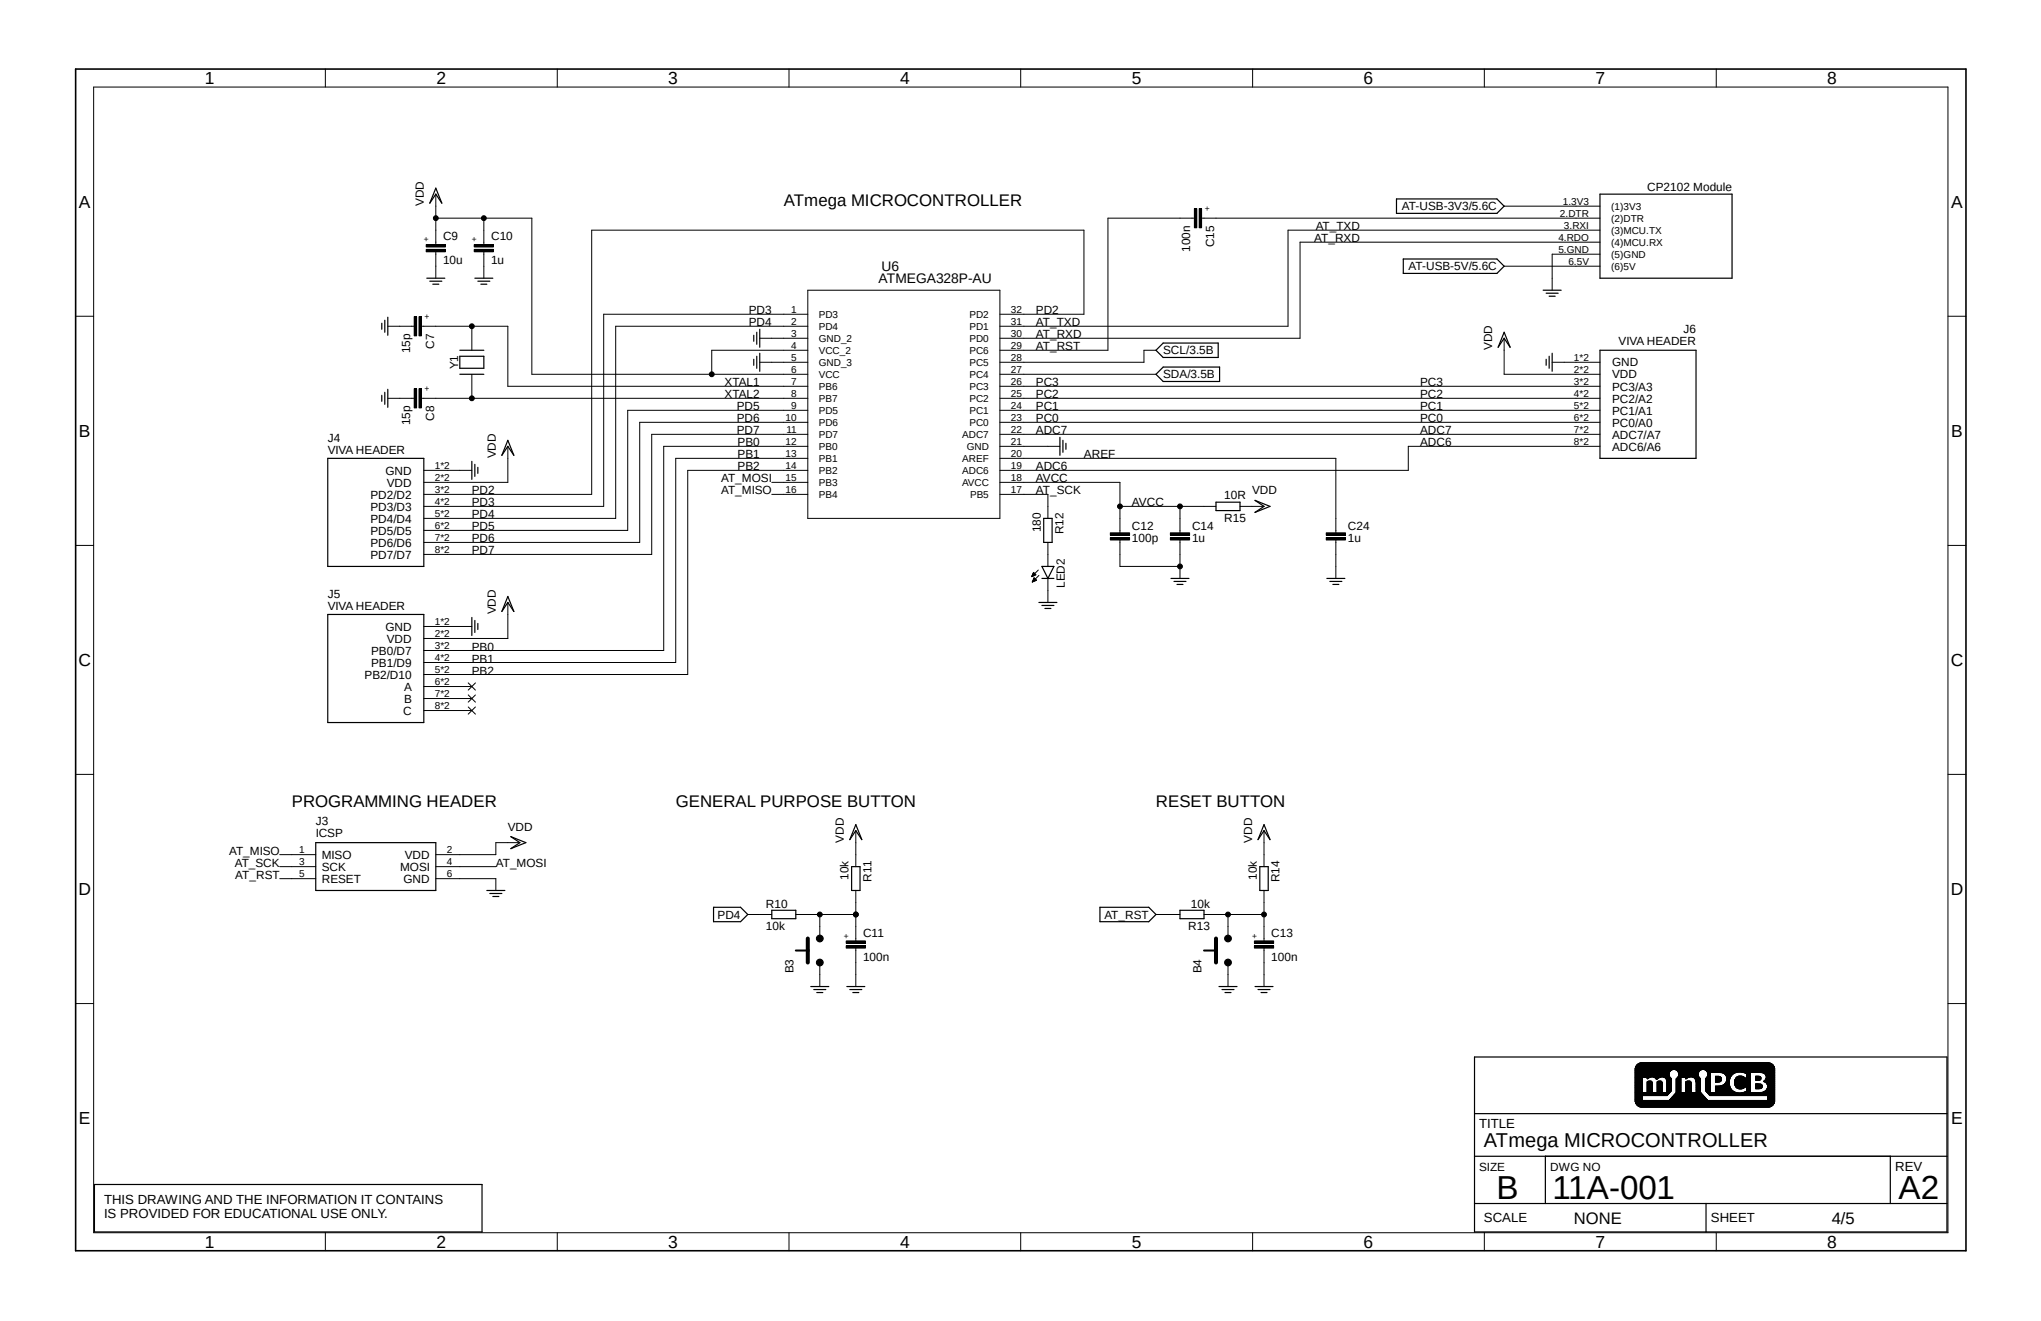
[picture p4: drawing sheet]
<svg xmlns="http://www.w3.org/2000/svg" width="432mm" height="279mm" viewBox="0 0 432 279" stroke-linecap="round" stroke-linejoin="round" font-family="sans-serif">
<defs><g id="words">
<g font-size="7">
<text x="316.6" y="253.5">B</text>
<text x="328.4" y="253.5">11A-001</text>
<text x="401.6" y="253.5">A2</text>
</g>
<text font-size="4.2" x="313.9" y="242.6">ATmega MICROCONTROLLER</text>
<g font-size="3.7">
<text x="43.3" y="17.8">1</text>
<text x="92.4" y="17.8">2</text>
<text x="141.4" y="17.8">3</text>
<text x="190.4" y="17.8">4</text>
<text x="239.5" y="17.8">5</text>
<text x="288.5" y="17.8">6</text>
<text x="337.5" y="17.8">7</text>
<text x="386.6" y="17.8">8</text>
<text x="16.7" y="43.9">A</text>
<text x="412.8" y="43.9">A</text>
<text x="16.7" y="92.4">B</text>
<text x="412.8" y="92.4">B</text>
<text x="16.6" y="140.9">C</text>
<text x="412.7" y="140.9">C</text>
<text x="16.6" y="189.4">D</text>
<text x="412.7" y="189.4">D</text>
<text x="16.7" y="237.8">E</text>
<text x="412.8" y="237.8">E</text>
<text x="43.3" y="263.9">1</text>
<text x="92.4" y="263.9">2</text>
<text x="141.4" y="263.9">3</text>
<text x="190.4" y="263.9">4</text>
<text x="239.5" y="263.9">5</text>
<text x="288.5" y="263.9">6</text>
<text x="337.5" y="263.9">7</text>
<text x="386.6" y="263.9">8</text>
</g>
<g font-size="3.6">
<text x="165.8" y="43.6">ATmega MICROCONTROLLER</text>
<text x="61.7" y="170.6">PROGRAMMING HEADER</text>
<text x="143" y="170.6">GENERAL PURPOSE BUTTON</text>
<text x="244.6" y="170.6">RESET BUTTON</text>
</g>
<g font-size="3.5">
<text x="332.9" y="258.8">NONE</text>
<text x="387.5" y="258.8">4/5</text>
</g>
<g font-size="2.9">
<text x="185.9" y="59.9">ATMEGA328P-AU</text>
<text x="186.5" y="57.4">U6</text>
</g>
<g font-size="2.8">
<text x="312.9" y="238.6">TITLE</text>
<text x="400.9" y="247.6">REV</text>
<text x="22" y="254.6">THIS DRAWING AND THE INFORMATION IT CONTAINS</text>
<text x="22" y="257.6">IS PROVIDED FOR EDUCATIONAL USE ONLY.</text>
<text x="313.9" y="258.5">SCALE</text>
<text x="362" y="258.5">SHEET</text>
</g>
<g font-size="2.5">
<text x="348.5" y="40.3">CP2102 Module</text>
<text x="89.7" y="43.6" transform="rotate(-90 89.7 43.6)">VDD</text>
<text x="296.6" y="44.5">AT-USB-3V3/5.6C</text>
<text x="93.7" y="50.8">C9</text>
<text x="103.9" y="50.8">C10</text>
<text x="251.8" y="53.3" transform="rotate(-90 251.8 53.3)">100n</text>
<text x="256.9" y="52.3" transform="rotate(-90 256.9 52.3)">C15</text>
<text x="278.1" y="51.2">AT_RXD</text>
<text x="278.3" y="48.7">AT_TXD</text>
<text x="93.7" y="55.9">10u</text>
<text x="103.9" y="55.9">1u</text>
<text x="298" y="57.2">AT-USB-5V/5.6C</text>
<text x="158.4" y="66.5">PD3</text>
<text x="158.4" y="69">PD4</text>
<text x="219.2" y="69">AT_TXD</text>
<text x="219.2" y="71.5">AT_RXD</text>
<text x="219.2" y="66.5">PD2</text>
<text x="356.2" y="70.5">J6</text>
<text x="86.7" y="74.7" transform="rotate(-90 86.7 74.7)">15p</text>
<text x="91.8" y="73.7" transform="rotate(-90 91.8 73.7)">C7</text>
<text x="219.2" y="74.1">AT_RST</text>
<text x="246.1" y="75">SCL/3.5B</text>
<text x="315.7" y="74.1" transform="rotate(-90 315.7 74.1)">VDD</text>
<text x="341" y="77.5">GND</text>
<text x="342.4" y="73.1">VIVA HEADER</text>
<text x="96.9" y="78.1" transform="rotate(-90 96.9 78.1)">Y1</text>
<text x="153.3" y="81.7">XTAL1</text>
<text x="219.2" y="81.7">PC3</text>
<text x="246.1" y="80.1">SDA/3.5B</text>
<text x="300.4" y="81.7">PC3</text>
<text x="341" y="80.1">VDD</text>
<text x="341" y="82.6">PC3/A3</text>
<text x="86.7" y="90" transform="rotate(-90 86.7 90)">15p</text>
<text x="91.8" y="89" transform="rotate(-90 91.8 89)">C8</text>
<text x="153.3" y="84.2">XTAL2</text>
<text x="155.9" y="86.8">PD5</text>
<text x="155.9" y="89.3">PD6</text>
<text x="219.2" y="89.3">PC0</text>
<text x="219.2" y="84.2">PC2</text>
<text x="219.2" y="86.8">PC1</text>
<text x="300.4" y="89.3">PC0</text>
<text x="300.4" y="84.2">PC2</text>
<text x="300.4" y="86.8">PC1</text>
<text x="341" y="85.1">PC2/A2</text>
<text x="341" y="87.7">PC1/A1</text>
<text x="69.3" y="93.4">J4</text>
<text x="69.3" y="95.9">VIVA HEADER</text>
<text x="155.9" y="91.9">PD7</text>
<text x="156" y="94.4">PB0</text>
<text x="219.2" y="91.9">ADC7</text>
<text x="300.4" y="91.9">ADC7</text>
<text x="300.4" y="94.4">ADC6</text>
<text x="341" y="90.2">PC0/A0</text>
<text x="341" y="92.8">ADC7/A7</text>
<text x="341" y="95.3">ADC6/A6</text>
<text x="81.5" y="100.4">GND</text>
<text x="104.9" y="96.9" transform="rotate(-90 104.9 96.9)">VDD</text>
<text x="156" y="96.9">PB1</text>
<text x="156" y="99.5">PB2</text>
<text x="219.2" y="99.5">ADC6</text>
<text x="229.3" y="96.9">AREF</text>
<text x="78.4" y="105.5">PD2/D2</text>
<text x="78.4" y="108">PD3/D3</text>
<text x="81.8" y="102.9">VDD</text>
<text x="99.8" y="104.6">PD2</text>
<text x="99.8" y="107.1">PD3</text>
<text x="152.6" y="104.6">AT_MISO</text>
<text x="152.6" y="102">AT_MOSI</text>
<text x="219.2" y="104.6">AT_SCK</text>
<text x="219.2" y="102">AVCC</text>
<text x="239.5" y="107.1">AVCC</text>
<text x="259" y="105.6">10R</text>
<text x="264.9" y="104.6">VDD</text>
<text x="78.4" y="110.5">PD4/D4</text>
<text x="78.4" y="113.1">PD5/D5</text>
<text x="99.8" y="112.2">PD5</text>
<text x="99.8" y="109.6">PD4</text>
<text x="220.2" y="112.6" transform="rotate(-90 220.2 112.6)">180</text>
<text x="225" y="113" transform="rotate(-90 225 113)">R12</text>
<text x="239.5" y="112.2">C12</text>
<text x="252.2" y="112.2">C14</text>
<text x="259" y="110.4">R15</text>
<text x="285.2" y="112.2">C24</text>
<text x="78.4" y="115.6">PD6/D6</text>
<text x="78.4" y="118.2">PD7/D7</text>
<text x="99.8" y="114.7">PD6</text>
<text x="99.8" y="117.3">PD7</text>
<text x="239.5" y="114.7">100p</text>
<text x="252.2" y="114.7">1u</text>
<text x="285.2" y="114.7">1u</text>
<text x="225.3" y="124.4" transform="rotate(-90 225.3 124.4)">LED2</text>
<text x="69.3" y="126.4">J5</text>
<text x="69.3" y="128.9">VIVA HEADER</text>
<text x="104.9" y="130" transform="rotate(-90 104.9 130)">VDD</text>
<text x="81.5" y="133.4">GND</text>
<text x="81.8" y="135.9">VDD</text>
<text x="99.8" y="137.6">PB0</text>
<text x="77.1" y="143.6">PB2/D10</text>
<text x="78.5" y="138.5">PB0/D7</text>
<text x="78.5" y="141">PB1/D9</text>
<text x="99.8" y="140.1">PB1</text>
<text x="99.8" y="142.7">PB2</text>
<text x="85.5" y="146.1">A</text>
<text x="85.5" y="148.6">B</text>
<text x="85.3" y="151.2">C</text>
<text x="66.8" y="177">ICSP</text>
<text x="66.8" y="174.4">J3</text>
<text x="107.4" y="175.7">VDD</text>
<text x="178.5" y="178.2" transform="rotate(-90 178.5 178.2)">VDD</text>
<text x="264.9" y="178.2" transform="rotate(-90 264.9 178.2)">VDD</text>
<text x="48.5" y="180.8">AT_MISO</text>
<text x="49.7" y="183.3">AT_SCK</text>
<text x="49.8" y="185.8">AT_RST</text>
<text x="68.1" y="181.7">MISO</text>
<text x="68.1" y="184.2">SCK</text>
<text x="84.6" y="184.2">MOSI</text>
<text x="85.6" y="181.7">VDD</text>
<text x="104.9" y="183.3">AT_MOSI</text>
<text x="68.1" y="186.7">RESET</text>
<text x="85.3" y="186.7">GND</text>
<text x="162" y="191.9">R10</text>
<text x="179.5" y="186.1" transform="rotate(-90 179.5 186.1)">10k</text>
<text x="184.4" y="186.5" transform="rotate(-90 184.4 186.5)">R11</text>
<text x="251.9" y="191.9">10k</text>
<text x="265.9" y="186.1" transform="rotate(-90 265.9 186.1)">10k</text>
<text x="270.7" y="186.7" transform="rotate(-90 270.7 186.7)">R14</text>
<text x="151.8" y="194.3">PD4</text>
<text x="162" y="196.7">10k</text>
<text x="233.6" y="194.3">AT_RST</text>
<text x="251.4" y="196.7">R13</text>
<text x="182.6" y="203.2">100n</text>
<text x="182.6" y="198.1">C11</text>
<text x="268.9" y="203.2">100n</text>
<text x="268.9" y="198.1">C13</text>
<text x="167.9" y="205.9" transform="rotate(-90 167.9 205.9)">B3</text>
<text x="254.2" y="205.9" transform="rotate(-90 254.2 205.9)">B4</text>
<text x="312.9" y="247.6">SIZE</text>
<text x="328" y="247.6">DWG NO</text>
</g>
<g font-size="2.1">
<text x="330" y="45.8">2.DTR</text>
<text x="330.6" y="43.3">1.3V3</text>
<text x="340.9" y="44.4">(1)3V3</text>
<text x="340.9" y="46.9">(2)DTR</text>
<text x="329.7" y="50.9">4.RDO</text>
<text x="329.7" y="53.4">5.GND</text>
<text x="330.9" y="48.3">3.RXI</text>
<text x="340.9" y="49.4">(3)MCU.TX</text>
<text x="340.9" y="52">(4)MCU.RX</text>
<text x="331.8" y="56">6.5V</text>
<text x="340.9" y="54.5">(5)GND</text>
<text x="340.9" y="57.1">(6)5V</text>
<text x="167.4" y="66.1">1</text>
<text x="167.4" y="68.7">2</text>
<text x="167.4" y="71.2">3</text>
<text x="173.2" y="67.2">PD3</text>
<text x="173.2" y="69.8">PD4</text>
<text x="205.1" y="69.8">PD1</text>
<text x="205.1" y="67.2">PD2</text>
<text x="213.9" y="71.2">30</text>
<text x="213.9" y="68.7">31</text>
<text x="213.9" y="66.1">32</text>
<text x="167.4" y="73.7">4</text>
<text x="167.4" y="76.3">5</text>
<text x="173.2" y="72.3">GND_2</text>
<text x="173.2" y="74.8">VCC_2</text>
<text x="173.2" y="77.4">GND_3</text>
<text x="205.1" y="77.4">PC5</text>
<text x="205.1" y="74.8">PC6</text>
<text x="205.1" y="72.3">PD0</text>
<text x="213.9" y="76.3">28</text>
<text x="213.9" y="73.7">29</text>
<text x="333" y="76.3">1*2</text>
<text x="167.4" y="78.8">6</text>
<text x="167.4" y="81.4">7</text>
<text x="167.4" y="83.9">8</text>
<text x="173.2" y="79.9">VCC</text>
<text x="173.2" y="82.5">PB6</text>
<text x="205.1" y="82.5">PC3</text>
<text x="205.1" y="79.9">PC4</text>
<text x="213.9" y="83.9">25</text>
<text x="213.9" y="81.4">26</text>
<text x="213.9" y="78.8">27</text>
<text x="333" y="78.8">2*2</text>
<text x="333" y="81.4">3*2</text>
<text x="333" y="83.9">4*2</text>
<text x="166.2" y="89">10</text>
<text x="167.4" y="86.4">9</text>
<text x="173.2" y="85">PB7</text>
<text x="173.2" y="87.5">PD5</text>
<text x="205.1" y="87.5">PC1</text>
<text x="205.1" y="85">PC2</text>
<text x="213.9" y="89">23</text>
<text x="213.9" y="86.4">24</text>
<text x="333" y="89">6*2</text>
<text x="333" y="86.4">5*2</text>
<text x="166.2" y="94.1">12</text>
<text x="166.4" y="91.5">11</text>
<text x="173.2" y="90.1">PD6</text>
<text x="173.2" y="92.6">PD7</text>
<text x="173.2" y="95.2">PB0</text>
<text x="203.6" y="92.6">ADC7</text>
<text x="204.5" y="95.2">GND</text>
<text x="205.1" y="90.1">PC0</text>
<text x="213.9" y="94.1">21</text>
<text x="213.9" y="91.5">22</text>
<text x="333" y="91.5">7*2</text>
<text x="333" y="94.1">8*2</text>
<text x="92" y="99.1">1*2</text>
<text x="92" y="101.7">2*2</text>
<text x="166.2" y="96.6">13</text>
<text x="166.2" y="99.1">14</text>
<text x="166.2" y="101.7">15</text>
<text x="173.2" y="97.7">PB1</text>
<text x="173.2" y="100.2">PB2</text>
<text x="203.6" y="100.2">ADC6</text>
<text x="203.6" y="97.7">AREF</text>
<text x="213.9" y="101.7">18</text>
<text x="213.9" y="99.1">19</text>
<text x="213.9" y="96.6">20</text>
<text x="92" y="104.2">3*2</text>
<text x="92" y="106.8">4*2</text>
<text x="166.2" y="104.2">16</text>
<text x="173.2" y="102.8">PB3</text>
<text x="173.2" y="105.3">PB4</text>
<text x="203.5" y="102.8">AVCC</text>
<text x="205.2" y="105.3">PB5</text>
<text x="213.9" y="104.2">17</text>
<text x="92" y="111.8">6*2</text>
<text x="92" y="109.3">5*2</text>
<text x="92" y="114.4">7*2</text>
<text x="92" y="116.9">8*2</text>
<text x="92" y="132.1">1*2</text>
<text x="92" y="134.7">2*2</text>
<text x="92" y="137.2">3*2</text>
<text x="92" y="139.7">4*2</text>
<text x="92" y="142.3">5*2</text>
<text x="92" y="144.8">6*2</text>
<text x="92" y="147.4">7*2</text>
<text x="92" y="149.9">8*2</text>
<text x="63.3" y="180.4">1</text>
<text x="63.3" y="182.9">3</text>
<text x="63.3" y="185.5">5</text>
<text x="94.5" y="180.4">2</text>
<text x="94.5" y="182.9">4</text>
<text x="94.5" y="185.5">6</text>
</g>
<g font-size="1.8">
<text x="256" y="44.7" transform="rotate(-90 256 44.7)">+</text>
<text x="89.7" y="51.2">+</text>
<text x="99.8" y="51.2">+</text>
<text x="90.9" y="67.5" transform="rotate(-90 90.9 67.5)">+</text>
<text x="90.9" y="82.8" transform="rotate(-90 90.9 82.8)">+</text>
<text x="178.5" y="198.5">+</text>
<text x="264.9" y="198.5">+</text>
</g>
</g></defs>
<path d="M15.5 14.3l400.8 250.8M416.3 14.3l-400.8 250.8" fill="none" stroke="#fff" stroke-width=".21"/>
<g fill="none" stroke="#000" stroke-width=".25">
<path d="M92.2 39.8l1.3 3.2-1.3-1.9-1.3 1.9zM90.3 58.8h3.8M90.9 59.5h2.6M100.5 58.8h3.8M101.1 59.5h2.5M295.4 42.1h21.3l1.5 1.5-1.5 1.5h-21.3zM296.9 54.8h19.8l1.5 1.5-1.5 1.5h-19.8zM338.5 41.1h27.9v17.7h-27.9zM80.8 68.4v1.2M81.4 67.7v2.6M82 67.1v3.8M91.6 60.1h1.2"/>
<path d="M97.3 75.4h5.1v2.5h-5.1zM97.3 79.2h5.1M97.3 74.1h5.1M101.7 60.1h1.3M159.5 70.9v1.3M159.5 76v1.3M160.1 70.3v2.5M160.1 75.4v2.5M160.7 69.6v3.8M160.7 74.7v3.8M244.6 79.2l1.5-1.6h11.9v3.1h-11.9zM244.6 74.1l1.5-1.5h11.6v3h-11.6z"/>
<path d="M318.2 70.3l1.3 3.1-1.3-1.9-1.3 1.9zM326.5 61.4h3.8M327.1 76v1.3M327.1 62h2.5M327.7 75.4v2.5M327.7 62.7h1.3M328.4 74.7v3.8M338.5 74.1h20.3v22.8h-20.3zM69.3 96.9h20.4v22.9h-20.4zM80.8 83.6v1.3M81.4 83v2.5M82 82.3v3.8"/>
<path d="M99.8 97.6v3.8M100.5 98.2v2.6M101.1 98.8v1.3M107.4 93.1l1.3 3.2-1.3-1.9-1.2 1.9zM224.2 92.5v3.8M224.9 93.1v2.6M225.5 93.8v1.2M220.4 119.8h2.6l-1.3 2.5zM220.8 109.6h1.8v5.1h-1.8zM257.3 106.2h5v1.8h-5zM265.5 105.8l3.2 1.3-3.2 1.3 1.9-1.3zM69.3 130h20.4v22.8h-20.4z"/>
<path d="M99.8 130.6v3.8M100.5 131.2v2.6M101.1 131.9v1.2M107.4 126.2l1.3 3.1-1.3-1.9-1.2 1.9zM219.8 127.4h3.8M220.4 122.3h2.6M220.4 128.1h2.6M221.1 128.7h1.2M247.7 122.3h3.8M248.4 123h2.5M249 123.6h1.3M280.7 122.3h3.8"/>
<path d="M281.3 123h2.6M282 123.6h1.3M66.8 178.2h25.4v10.1h-25.4zM108.1 177l3.2 1.2-3.2 1.3 1.9-1.3zM181.1 174.4l1.2 3.2-1.2-1.9-1.3 1.9zM267.4 174.4l1.3 3.2-1.3-1.9-1.3 1.9zM103 188.3h3.8M103.6 189h2.6M104.3 189.6h1.2M151 191.9h5.7l1.5 1.5-1.5 1.5h-5.7zM163.3 192.5h5.1v1.8h-5.1zM180.2 183.3h1.7v5h-1.7z"/>
<path d="M232.7 191.9h10.3l1.6 1.5-1.6 1.5h-10.3zM249.6 192.5h5.1v1.8h-5.1zM266.5 183.3h1.8v5h-1.8zM171.5 208.7h3.8M172.2 209.3h2.5M172.8 209.9h1.3M179.2 208.7h3.8M179.8 209.3h2.5M180.4 209.9h1.3M257.9 208.7h3.8M258.5 209.3h2.6M259.2 209.9h1.2"/>
<path d="M265.5 208.7h3.8M266.1 209.3h2.6M266.8 209.9h1.3M312 235.5h99.9M312 223.6h99.9v37h-99.9zM20 250.5h82v10.1h-82zM312 244.6h99.9M312 254.6h99.9M326.9 244.6v10M360.9 254.6v6M399.9 244.6v10"/>
</g>
<g fill="none" stroke="#000" stroke-width=".21">
<path d="M19.8 18.4h392.3v242.3h-392.3zM68.8 14.6v3.8M117.9 14.6v3.8M166.9 14.6v3.8M215.9 14.6v3.8M265 14.6v3.8M314 14.6v3.8M363.1 14.6v3.8M90.2 52.7h4v.6h-4zM90.2 51.7h4v.5h-4zM92.2 46.1h20.3v33.1h58.4M92.2 41.1v10.6"/>
<path d="M92.2 53.3v5.5M100.3 52.7h4.1v.6h-4.1zM100.3 51.7h4.1v.5h-4.1zM102.4 46.1v5.6M102.4 53.3v5.5M252.7 44.1h.5v4.1h-.5zM252.7 46.1h-18.3v28h-22.9M253.7 44.1h.5v4.1h-.5zM254.2 46.1h84.3M318.2 43.6h20.3M318.2 56.3h20.3M338.5 48.7h-66v20.3h-61"/>
<path d="M338.5 51.2h-63.5v20.3h-63.5M338.5 53.8h-10.1v7.6M16 66.9h3.8M82 69h5.6M87.6 67h.5v4h-.5zM88.6 67h.6v4h-.6zM89.2 69h18.2v12.7h63.5M99.8 69v5.1M99.8 79.2v5M160.7 71.5h10.2M160.7 76.6h10.2M170.9 66.5h-43.2v40.6h-38"/>
<path d="M170.9 69h-40.6v40.6h-40.6M170.9 74.1h-20.3v5.1M170.9 61.4h40.6v48.2h-40.6zM211.5 66.5h17.8v-17.8h-104.1v55.9h-35.5M211.5 79.2h33.1M244.6 74.1h-2.6v2.5h-30.5M318.2 71.5v7.7h20.3M328.4 76.6h10.1M412.1 66.9h3.8M82 84.2h5.6M87.6 82.2h.5v4.1h-.5zM88.6 82.2h.6v4.1h-.6z"/>
<path d="M89.2 84.2h81.7M89.7 99.5h10.1M107.4 94.4v7.6h-17.7M170.9 86.8h-38.1v25.4h-43.1M170.9 89.3h-35.6v25.4h-45.6M170.9 91.9h-33v25.4h-48.2M170.9 94.4h-30.5v43.2h-50.7M170.9 96.9h-27.9v43.2h-53.3M170.9 99.5h-25.4v43.2h-55.8M211.5 81.7h127M211.5 84.2h127M211.5 86.8h127"/>
<path d="M211.5 89.3h127M211.5 91.9h127M211.5 94.4h12.7M211.5 96.9h71.1v15.8M338.5 94.4h-40.6v5.1h-86.4M16 115.4h3.8M163.3 102h7.6M163.3 104.6h7.6M211.5 102h25.4v10.7M211.5 104.6h10.2v5M221.7 114.7v5.1M234.9 113.7h4.1v.5h-4.1z"/>
<path d="M234.9 112.7h4.1v.5h-4.1zM236.9 107.1h20.4M236.9 114.2v5.6h12.7M247.6 113.7h4.1v.5h-4.1zM247.6 112.7h4.1v.5h-4.1zM249.6 107.1v5.6M249.6 114.2v8.1M262.3 107.1h5.1M280.6 113.7h4v.5h-4zM280.6 112.7h4v.5h-4zM282.6 114.2v8.1M412.1 115.4h3.8"/>
<path d="M89.7 132.5h10.1M107.4 127.4v7.6h-17.7M218.3 121.9h.1M218.3 121.8h.3M218.4 121.8h.4M218.4 121.6h.6M218.4 123.1h.1M218.4 121.5h.7M218.4 123h.3M218.5 121.5h.5M218.5 122.9h.4M218.5 121.4h.4"/>
<path d="M218.5 122.8h.6M218.6 121.3h.3M218.6 122.7h.7M218.6 121.2h.2M218.6 122.6h.6M218.7 121.1l.5 .5-.9 .4zM218.7 121.1h.1M218.7 122.5h.4M218.7 122.4h.3M218.7 122.3h.2M218.7 122.3h.1M219.3 122.7l-.5-.5-.4 .9"/>
<path d="M219.3 122.7l-.9 .4M219.7 120.6l-1.4 1.4M219.8 121.7l-1.4 1.4M221.7 122.3v5.1M89.7 145.2h10.1M89.7 147.7h10.1M89.7 150.3h10.1M99.1 144.4l1.5 1.6M99.1 147l1.5 1.5M99.1 149.5l1.5 1.5M100.6 144.4l-1.5 1.6M100.6 147l-1.5 1.5"/>
<path d="M100.6 149.5l-1.5 1.5M16 163.8h3.8M110 178.2h-5.1v2.6h-12.7M181.1 175.7v7.6M267.4 175.7v7.6M412.1 163.8h3.8M59.2 180.8h7.6M59.2 183.3h7.6M59.2 185.8h7.6M92.2 185.8h12.7v2.5M92.2 183.3h12.7M158.2 193.4h5.1"/>
<path d="M168.4 193.4h12.7M173.4 193.4v5.1M179 199h4.1v.5h-4.1zM181.1 188.3v10.7M244.6 193.4h5M254.7 193.4h12.7M259.8 193.4v5.1M265.4 199h4.1v.5h-4.1zM267.4 188.3v10.7M16 212.3h3.8M173.4 203.6v5.1M179 200h4.1v.5h-4.1z"/>
<path d="M181.1 200.5v8.2M259.8 203.6v5.1M265.4 200h4.1v.5h-4.1zM267.4 200.5v8.2M412.1 212.3h3.8M345.9 233h29.6M345.9 232.9h29.6M345.9 232.8h29.6M345.9 232.7h29.6M345.9 232.7h1.5M345.9 232.6h1.5M345.9 232.5h1.5"/>
<path d="M345.9 232.4h1.5M345.9 232.3h1.5M345.9 232.2h1.5M345.9 232.1h1.5M345.9 232h1.5M345.9 231.9h1.5M345.9 231.8h1.5M345.9 231.6h6.9M345.9 231.4h7.1M345.9 231.2h7.2M345.9 231.2h7.3M345.9 231.1h7.3"/>
<path d="M345.9 231.1h7.4M345.9 231h1.5M345.9 230.9h1.5M345.9 230.8h1.5M345.9 230.7h1.5M345.9 230.6h1.5M345.9 230.5h1.5M345.9 230.4h1.5M345.9 230.3h1.5M345.9 230.2h1.5M345.9 230.1h1.5M345.9 230h1.5"/>
<path d="M345.9 229.9h1.5M345.9 229.8h1.5M345.9 229.7h1.5M345.9 229.6h1.5M345.9 229.5h1.5M345.9 229.4h1.5M345.9 229.3h1.5M345.9 229.2h1.5M345.9 229.1h1.5M345.9 229h1.5M345.9 228.9h1.5M345.9 228.8h1.5"/>
<path d="M345.9 228.7h1.5M345.9 228.6h1.5M345.9 228.5h1.5M345.9 228.4h1.5M345.9 228.3h1.5M345.9 228.2h1.5M345.9 228.1h1.5M345.9 228h1.5M345.9 227.9h3.2M345.9 227.8h3.3M345.9 227.8h3.5M345.9 227.8h7.4"/>
<path d="M345.9 227.7h7.3M345.9 227.6h7.3M345.9 227.5h7.3M345.9 227.5h7.2M345.9 227.4h7.2M345.9 227.3h7.2M345.9 227.2h7.2M345.9 227.1h7.2M345.9 227h7.2M345.9 226.9h7.2M345.9 226.9h7.3M345.9 226.8h7.3"/>
<path d="M345.9 226.7h7.3M345.9 226.7h7.4M345.9 226.5h7.5M345.9 226.4h7.6M345.9 226.3h7.8M345.9 226.3h7.9M345.9 226.2h8M345.9 226.1h29.6M345.9 226h29.6M345.9 225.9h29.6M346 233.1h29.4M346 225.9h29.4"/>
<path d="M346 225.8h29.4M346 233.3h29.4M346 233.2h29.4M346 225.7h29.4M346.1 233.4h29.2M346.1 233.3h29.2M346.1 225.6h29.2M346.2 233.5h29M346.2 225.5h29M346.2 225.4h29M346.2 233.6h29M346.2 225.3h29"/>
<path d="M346.3 233.7h28.9M346.3 225.3h28.8M346.3 233.7h28.8M346.3 225.2h28.8M346.4 233.8h28.6M346.4 225.2h28.6M346.4 225.1h28.6M346.5 233.9h28.4M346.5 225h28.4M346.6 225h28.2M346.6 234h28.2M346.7 225h28.1"/>
<path d="M346.7 234h28M346.8 224.9h27.8M346.8 234.1h27.8M346.9 224.8h27.6M347 234.1h27.4M347.1 224.8h27.2M347.2 234.2h27M348.5 231h1M348.5 230.9h1M348.5 230.8h1M348.5 230.7h1M348.5 230.6h1"/>
<path d="M348.5 230.5h1M348.5 230.4h1M348.5 230.3h1M348.5 230.2h1M348.5 230.1h1M348.5 230h1M348.5 229.9h1M348.5 229.8h1M348.5 229.7h1M348.5 229.6h1M348.5 229.5h1M348.5 229.4h1"/>
<path d="M348.5 229.3h1M348.5 229.2h1M348.5 229.1h1M348.5 229h1M348.5 228.9h1M348.5 228.8h1M348.5 228.2h.1M348.5 228h.2M348.5 228h.3M348.5 228h.4M348.7 228.1h-.2M348.7 228.7h.7"/>
<path d="M348.8 228.6h.4M349.6 227.8h1.9M349.8 227.8h1.6M349.9 227.9h1.3M350.1 228h.9M350.2 228h.7M350.4 228.2h.3M350.4 228.3h.2M350.4 228.2h.2M350.4 228.3h.1M350.6 231h1.1M350.6 230.9h1.1"/>
<path d="M350.6 230.8h1.1M350.6 230.7h1.1M350.6 230.6h1.1M350.6 230.5h1.1M350.6 230.4h1.1M350.6 230.3h1.1M350.6 230.2h1.1M350.6 230.1h1.1M350.6 230h1.1M350.6 229.9h1.1M350.6 229.8h1.1M350.6 229.7h1.1"/>
<path d="M350.6 229.6h1.1M350.6 229.5h1.1M350.6 229.4h1.1M350.6 229.3h1.1M350.6 229.2h1.1M350.6 229.1h1.1M350.6 229h1.1M350.6 228.9l1.1 .1M350.6 228.9h1M350.6 228.8h1M350.6 228.8h.9M350.8 228.7h.7"/>
<path d="M350.8 228.1h-.5M350.9 228.6h.5M351.7 227.8h1.6M351.9 227.8h1.4M352.1 227.9h1.3M352.3 228h1.1M352.3 228h1.2M352.4 228h1.1M352.4 228.1h1.2M352.5 228.2h1.1M352.5 228.3h1.1M352.6 228.4h1"/>
<path d="M352.6 228.3h1M352.6 228.6h1M352.6 228.5h1M352.7 231h.7M352.7 230.9h.7M352.7 230.8h.8M352.7 230.8h.9M352.7 230.7h.9M352.7 230.6h.9M352.7 230.5h.9M352.7 230.4h.9M352.7 230.3h.9"/>
<path d="M352.7 230.2h.9M352.7 230.1h.9M352.7 230h.9M352.7 229.9h.9M352.7 229.8h.9M352.7 229.7h.9M352.7 229.6h.9M352.7 229.5h.9M352.7 229.4h.9M352.7 229.3h.9M352.7 229.2h.9M352.7 229.1h.9"/>
<path d="M352.7 229h.9M352.7 228.9h.9M352.7 228.8h.9M352.7 228.7h.9M352.7 231.7h-6.8M352.9 231.5h-7M353.1 231.3h-7.2M353.2 232.7h8.1M353.2 232.7h8M353.2 232.6h8M353.3 232.6h7.8M353.4 232.5h7.7"/>
<path d="M353.4 226.6h-7.5M353.4 232.4h7.6M353.5 232.4h7.4M353.5 230.8l-.8 .1M353.5 232.3h7.4M353.6 232.2h7.2M353.6 226.4h-7.7M353.7 232.2h7.1M353.7 232.1h7M353.8 232h6.9M353.8 232h6.8M353.9 231.9h6.7"/>
<path d="M353.9 231.9h6.6M354 231.8h6.4M354 231.7h6.4M354.1 231.6h6.2M354.2 231.6h6.1M354.2 231.6h6M354.2 231.5h6M354.3 231.4h5.8M354.3 226.2h5.8M354.4 231.4h5.6M354.5 231.3h5.5M354.5 231.2h5.5"/>
<path d="M354.5 226.3h5.4M354.5 231.2h5.4M354.6 231.1h5.2M354.6 226.3h5.3M354.6 231h1M354.6 230.9h1M354.6 230.8h1M354.6 230.7h1M354.6 230.6h1M354.6 230.5h1M354.6 230.4h1M354.6 230.3h1"/>
<path d="M354.6 230.2h1M354.6 230.1h1M354.6 230h1M354.6 229.9h1M354.6 229.8h1M354.6 229.7h1M354.6 229.6h1M354.6 229.5h1M354.6 229.4h1M354.6 229.3h1M354.6 229.2h1M354.6 229.1h1"/>
<path d="M354.6 229h1M354.6 228.9h1M354.6 228.8h1M354.6 228.7h1M354.6 228.6h1M354.6 228.5h1M354.6 228.4h1M354.6 228.3h1M354.6 228.2h1M354.6 228.1h1M354.7 226.4h5M354.8 228h.8"/>
<path d="M354.8 226.4h4.8M354.8 226.5h4.8M354.9 228h.7M354.9 226.5h4.6M355 227.8h2.4M355 227.8h2.6M355 227.8h4.4M355 226.7h4.4M355 226.7h4.5M355 227.7h4.4M355 226.8h4.4M355.1 227.6h4.2"/>
<path d="M355.1 226.8h4.2M355.1 227.5h4.2M355.1 227h4.2M355.1 226.9h4.2M355.2 227.4h4.1M355.2 227.3h4.1M355.2 227.2h4.1M355.2 227.1h4.1M356.7 231h1.1M356.7 230.9h1.1M356.7 230.8h1.1M356.7 230.7h1.1"/>
<path d="M356.7 230.6h1.1M356.7 230.5h1.1M356.7 230.4h1.1M356.7 230.3h1.1M356.7 230.2h1.1M356.7 230.1h1.1M356.7 230h1.1M356.7 229.9h1.1M356.7 229.8h1.1M356.7 229.7h1.1M356.7 229.6h1.1M356.7 229.5h1.1"/>
<path d="M356.7 229.4h1.1M356.7 229.3h1.1M356.7 229.2h1.1M356.7 229.1h1.1M356.7 229h1.1M356.7 228.9h1.1M356.7 228.8h1M356.7 228h.2M356.7 228h.3M356.7 228.2h.1M356.8 228.1h-.1M356.9 228.7h.7"/>
<path d="M357 228.6h.5M357.3 227.9h-2.4M357.9 227.8h1.5M358.1 227.8h1.4M358.2 227.9h1.3M358.4 228h1.2M358.5 228h1.2M358.5 228.1h1.2M358.6 228.2h1.1M358.6 228.3h1.1M358.7 228.3h1M358.7 228.4h1"/>
<path d="M358.8 228.6h.9M358.8 228.5h.9M358.8 228.9h.9M358.8 228.8h.9M358.8 228.7h.9M358.9 231h.8M358.9 230.9h.8M358.9 230.8h.8M358.9 230.7h.8M358.9 230.6h.8M358.9 230.5h.8M358.9 230.4h.8"/>
<path d="M358.9 230.3h.8M358.9 230.2h.8M358.9 230.1h.8M358.9 230h.8M358.9 229.9h.8M358.9 229.8h.8M358.9 229.7h.8M358.9 229.6h.8M358.9 229.5h.8M358.9 229.4h.8M358.9 229.3h.8M358.9 229.2h.8"/>
<path d="M358.9 229.1h.8M358.9 229h.8M358.9 228.9h.8M359.5 226.6h-4.6M360.5 226.2h15M360.7 226.3h14.8M360.8 230.6h1M360.8 230.5h1M360.8 230.4h1M360.8 230.3h1M360.8 230.2h1M360.8 230.1h1"/>
<path d="M360.8 230h1M360.8 229.9h1M360.8 229.8h1M360.8 229.7h1M360.8 229.6h1M360.8 229.5h1M360.8 229.4h1M360.8 229.3h1M360.8 229.2h1M360.8 229.1h1M360.8 229h1M360.8 228.9h1"/>
<path d="M360.8 228.8h1M360.8 228.7h1M360.8 228.6h1M360.8 228.5h1M360.8 228.4h1M360.8 228.3h1M360.8 228.2h1M360.8 228.1h1M360.8 226.4h14.7M360.8 230.8h1M360.8 230.7h1M360.9 228h.9"/>
<path d="M360.9 230.8h.9M361 228h.8M361 226.5h14.5M361 226.4h14.5M361 230.9h.8M361.1 231h.7M361.1 227.9h.7M361.1 226.5h14.4M361.1 227.8h.7M361.1 226.6h14.4M361.1 231.1h6.4M361.1 226.7h14.4"/>
<path d="M361.2 227.7h.6M361.2 226.7h14.3M361.2 231.2h14.3M361.2 231.1h6.5M361.2 227.6h.6M361.2 226.8h6.5M361.3 231.2h14.2M361.3 227.6h.5M361.3 227.5h.5M361.3 227h.5M361.3 226.9h.5M361.3 227.4h.5"/>
<path d="M361.3 227.3h.5M361.3 227.2h.5M361.3 227.1h.5M361.4 231.3h14.1M361.4 231.4h14.1M361.5 231.4h14M361.5 231.5h14M361.6 231.6h13.9M361.7 231.6h13.8M361.7 231.7h13.8M362.9 231h4.3M362.9 231h4.1"/>
<path d="M362.9 230.9h4M362.9 230.8l4 .1M362.9 230.8h3.8M362.9 230.8h3.7M362.9 230.7h3.7M362.9 230.6l3.7 .1M362.9 230.6h3.5M362.9 230.5h3.5M362.9 230.4l3.5 .1M362.9 230.4h3.4M362.9 230.3h3.3M362.9 230.2h3.3"/>
<path d="M362.9 230.2h3.2M362.9 230.1h3.2M362.9 230h3.2M362.9 229.9h3.1M362.9 229.8h3.1M362.9 229.7h3.1M362.9 229.7h3M362.9 228.9h.5M362.9 228.9h.9M362.9 228.8h1M362.9 228.7h1.2M362.9 228.6h1.2"/>
<path d="M362.9 228.5h1.3M362.9 228.4h1.3M362.9 228.3h1.3M362.9 228.2h1.3M362.9 228.1h1.3M362.9 228h1.3M362.9 227.9h1.3M362.9 227.8h1.2M362.9 227.8h1.1M362.9 227.7h1M362.9 227.6h.7M364 229.7h1.9"/>
<path d="M364 228.7l-1.1 .1M364.2 228.5l-1.3 .1M364.2 229.6h1.7M364.3 226.9h2.9M364.4 229.5h1.5M364.4 226.9h2.6M364.5 229.5h1.4M364.6 227h2.3M364.6 229.4h1.3M364.7 229.4h1.2M364.7 227h2.2M364.8 229.3h1"/>
<path d="M364.8 227.2h1.8M364.8 227.1h1.9M364.9 229.2h.9M364.9 227.2h1.7M365 229.2h.8M365 227.2h1.5M365 229.1h.8M365 227.3h1.5M365.1 229h.7M365.1 227.4h1.3M365.1 227.5h1.3M365.2 228.9h.6"/>
<path d="M365.2 228.8h.6M365.2 228.7h.6M365.2 227.6h1M365.2 227.5h1.1M365.3 228.7h.5M365.3 228.6h.5M365.3 227.8h.8M365.3 227.7h.9M365.3 228.5h.6M365.3 228.4h.6M365.3 228.3h.6M365.3 228.2h.6"/>
<path d="M365.3 228.2h.7M365.3 228.1h.7M365.3 228h.7M365.3 228h.8M365.3 227.9h.8M365.9 228.5l-.6 .1M367 229.2h3.3M367 229.1h3.3M367 229h3.3M367 228.9h3.3M367 228.8h3.3M367 228.7h3.3"/>
<path d="M367 229.5h3.3M367 229.4h3.3M367 229.3h3.3M367 228.6h3.3M367 228.5h3.3M367 228.4h3.3M367.1 229.6h3.2M367.1 229.5h3.2M367.1 228.4h3.2M367.1 228.3h3.2M367.1 229.7h3.2M367.2 229.8h3.1"/>
<path d="M367.2 229.7h3.1M367.2 228.2h3.1M367.2 228.1h3.1M367.2 228h2.1M367.2 229.9h2.1M367.2 228h2M367.3 230h1.9M367.3 228h1.9M367.3 230h1.8M367.3 227.9h1.8M367.4 230.1h1.6M367.4 227.8h1.6"/>
<path d="M367.4 226.8l-6.2 .1M367.5 230.1h1.4M367.5 227.8h1.4M367.5 230.2h1.4M367.6 230.2h1.2M367.6 227.7h1.2M367.7 227.6h.9M367.8 230.3h.8M367.9 227.6h.5M368 230.3h.4M368.4 231.1h7.1M368.4 226.8h7.1"/>
<path d="M368.6 231.1h6.9M368.7 226.8h6.8M369 231h1.3M369 226.9h1.3M369.1 231h1.2M369.1 230.9h1.2M369.1 226.9h1.2M369.3 230.9h1M369.3 227h1M369.4 227h.9M369.4 230.8h.9M369.5 230.8h.8"/>
<path d="M369.5 230.7h.8M369.5 230.6h.8M369.5 230.5h.8M369.5 230.4h.8M369.5 230.3h.8M369.5 230.2h.8M369.5 230.1h.8M369.5 230h.8M369.5 229.9h.8M369.5 228h.8M369.5 227.9h.8M369.5 227.8h.8"/>
<path d="M369.5 227.7h.8M369.5 227.6h.8M369.5 227.5h.8M369.5 227.4h.8M369.5 227.3h.8M369.5 227.2h.8M369.5 227.1h.8M371.4 230.3h.8M371.4 230.2h1.2M371.4 230.1h1.3M371.4 230h1.3M371.4 230h1.4"/>
<path d="M371.4 229.9h1.4M371.4 229.8h1.4M371.4 229.7h1.4M371.4 229.6h1.4M371.4 229.5h1.4M371.4 229.5h1.3M371.4 229.4h1.3M371.4 229.3h1.2M371.4 229.3h1.1M371.4 229.2h.6M371.4 228.5h.8M371.4 228.4h1"/>
<path d="M371.4 228.3h1.1M371.4 228.2h1.1M371.4 228.1h1.1M371.4 228h1.1M371.4 227.9h1.1M371.4 227.8h1.1M371.4 227.8h1M371.4 227.7h1M371.4 227.6h.8M372.5 228.3h-1.1M372.6 230.2l-1.2 .1M372.8 231h2.7"/>
<path d="M372.8 226.9h2.7M373 226.9h2.5M373 231h2.5M373.1 230.9h2.4M373.1 228.7h2.4M373.1 227h2.4M373.2 227h2.3M373.2 230.9h2.3M373.2 228.8h2.3M373.2 228.6h2.3M373.3 228.6h2.2M373.3 228.9h2.2"/>
<path d="M373.3 227.1h2.2M373.4 230.8h2.1M373.4 228.5h2.1M373.4 227.2h2.1M373.4 228.9h2.1M373.4 228.4h2.1M373.5 230.7h2M373.5 228.9h2M373.5 228.4h2M373.5 228.3h2M373.5 227.2h2M373.5 227.4h2"/>
<path d="M373.5 227.3h2M373.6 228.2h1.9M373.6 228.1h1.9M373.6 227.5h1.9M373.6 230.6h1.9M373.6 229h1.9M373.6 228h1.9M373.6 227.6h1.9M373.7 230.5h1.8M373.7 229.1h1.8M373.7 228h1.8M373.7 227.9h1.8"/>
<path d="M373.7 227.8h1.8M373.7 227.7h1.8M373.7 227.6h1.8M373.8 229.2h1.7M373.8 230.4h1.7M373.8 230.3h1.7M373.8 230.2h1.7M373.8 229.4h1.7M373.8 229.3h1.7M373.9 230.2h1.6M373.9 230.1h1.6M373.9 230h1.6"/>
<path d="M373.9 229.9h1.6M373.9 229.8h1.6M373.9 229.7h1.6M373.9 229.6h1.6M373.9 229.5h1.6M373.9 229.4h1.6M374 232.7h1.5M374 232.6h1.5M374 232.5h1.5M374 232.4h1.5M374 232.3h1.5M374 232.2h1.5"/>
<path d="M374 232.1h1.5M374 232h1.5M374 231.9h1.5M374 231.8h1.5M68.8 260.7v3.8M117.9 260.7v3.8M166.9 260.7v3.8M215.9 260.7v3.8M265 260.7v3.8M314 260.7v3.8M363.1 260.7v3.8"/>
<circle cx="92.2" cy="46.1" r=".51"/>
<circle cx="102.4" cy="46.1" r=".51"/>
<circle cx="99.8" cy="69" r=".51"/>
<circle cx="150.6" cy="79.2" r=".51"/>
<circle cx="99.8" cy="84.2" r=".51"/>
<circle cx="236.9" cy="107.1" r=".51"/>
<circle cx="249.6" cy="107.1" r=".51"/>
<circle cx="249.6" cy="119.8" r=".51"/>
<circle cx="173.4" cy="193.4" r=".51"/>
<circle cx="173.4" cy="198.5" r=".72"/>
<circle cx="181.1" cy="193.4" r=".51"/>
<circle cx="259.8" cy="193.4" r=".51"/>
<circle cx="259.8" cy="198.5" r=".72"/>
<circle cx="267.4" cy="193.4" r=".51"/>
<circle cx="173.4" cy="203.6" r=".72"/>
<circle cx="259.8" cy="203.6" r=".72"/>
</g>
<g fill="#000">
<path d="M90.2 52.7h4v.6h-4z" fill-rule="evenodd"/>
<path d="M90.2 51.7h4v.5h-4z" fill-rule="evenodd"/>
<path d="M100.3 52.7h4.1v.6h-4.1z" fill-rule="evenodd"/>
<path d="M100.3 51.7h4.1v.5h-4.1z" fill-rule="evenodd"/>
<path d="M252.7 44.1h.5v4.1h-.5z" fill-rule="evenodd"/>
<path d="M253.7 44.1h.5v4.1h-.5z" fill-rule="evenodd"/>
<path d="M87.6 67h.5v4h-.5z" fill-rule="evenodd"/>
<path d="M88.6 67h.6v4h-.6z" fill-rule="evenodd"/>
<path d="M87.6 82.2h.5v4.1h-.5z" fill-rule="evenodd"/>
<path d="M88.6 82.2h.6v4.1h-.6z" fill-rule="evenodd"/>
<path d="M234.9 113.7h4.1v.5h-4.1z" fill-rule="evenodd"/>
<path d="M234.9 112.7h4.1v.5h-4.1z" fill-rule="evenodd"/>
<path d="M247.6 113.7h4.1v.5h-4.1z" fill-rule="evenodd"/>
<path d="M247.6 112.7h4.1v.5h-4.1z" fill-rule="evenodd"/>
<path d="M280.6 113.7h4v.5h-4z" fill-rule="evenodd"/>
<path d="M280.6 112.7h4v.5h-4z" fill-rule="evenodd"/>
<path d="M179 199h4.1v.5h-4.1z" fill-rule="evenodd"/>
<path d="M265.4 199h4.1v.5h-4.1z" fill-rule="evenodd"/>
<path d="M179 200h4.1v.5h-4.1z" fill-rule="evenodd"/>
<path d="M265.4 200h4.1v.5h-4.1z" fill-rule="evenodd"/>
<circle cx="92.2" cy="46.1" r=".51"/>
<circle cx="102.4" cy="46.1" r=".51"/>
<circle cx="99.8" cy="69" r=".51"/>
<circle cx="150.6" cy="79.2" r=".51"/>
<circle cx="99.8" cy="84.2" r=".51"/>
<circle cx="236.9" cy="107.1" r=".51"/>
<circle cx="249.6" cy="107.1" r=".51"/>
<circle cx="249.6" cy="119.8" r=".51"/>
<circle cx="173.4" cy="193.4" r=".51"/>
<circle cx="173.4" cy="198.5" r=".72"/>
<circle cx="181.1" cy="193.4" r=".51"/>
<circle cx="259.8" cy="193.4" r=".51"/>
<circle cx="259.8" cy="198.5" r=".72"/>
<circle cx="267.4" cy="193.4" r=".51"/>
<circle cx="173.4" cy="203.6" r=".72"/>
<circle cx="259.8" cy="203.6" r=".72"/>
</g>
<path d="M170.9 198.5v5.1M257.3 198.5v5.1" fill="none" stroke="#000" stroke-width=".85"/>
<path d="M168.4 201h2.5M254.7 201h2.6" fill="none" stroke="#000" stroke-width=".42"/>
<path d="M16 14.6h399.9v249.9h-399.9z" fill="none" stroke="#000" stroke-width=".34"/>
<use href="#words"/>
</svg>
